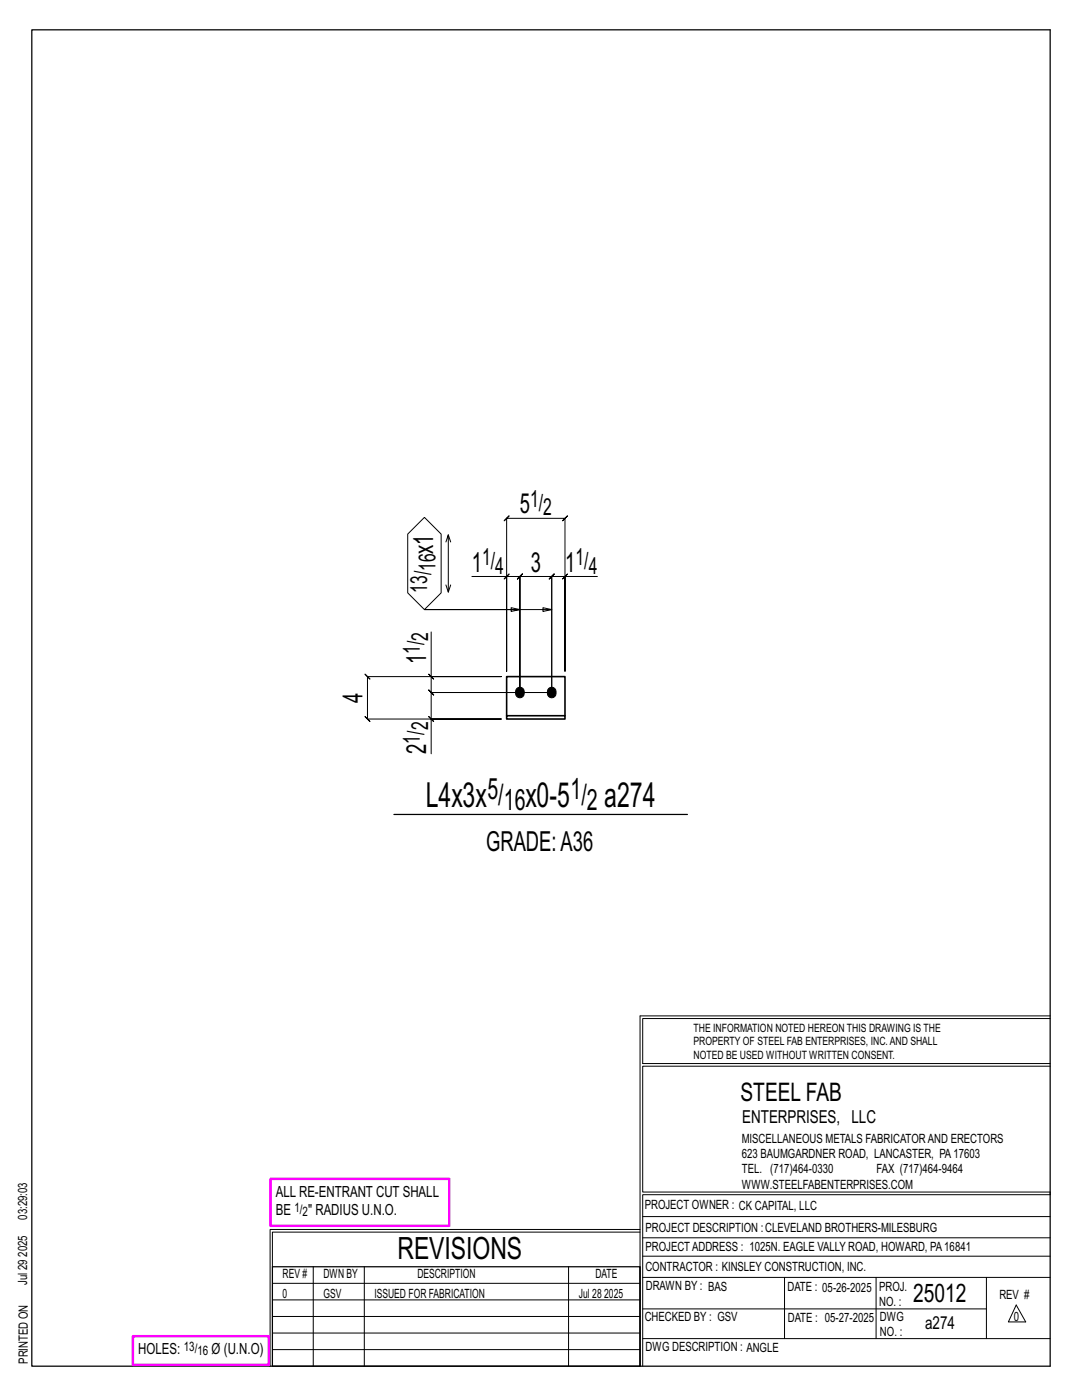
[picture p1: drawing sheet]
<svg xmlns="http://www.w3.org/2000/svg" width="216mm" height="279mm" viewBox="0 0 216 279" stroke-linecap="round" stroke-linejoin="round" font-family="sans-serif">
<defs><g id="words">
<g font-size="6.9">
<text x="85" y="161.1">L4x3x</text>
<text x="104.9" y="161.1">x0-5</text>
<text x="120.6" y="161.1">a274</text>
</g>
<text font-size="6.1" x="79.3" y="251.3">REVISIONS</text>
<g font-size="5.9">
<text x="97.2" y="159.5">5/</text>
<text x="100.5" y="161.6">16</text>
<text x="113.8" y="159.5">1/</text>
<text x="117.1" y="161.6">2</text>
</g>
<g font-size="5.5">
<text x="103.7" y="102.5">5</text>
<text x="86.5" y="110.5" transform="rotate(-90 86.5 110.5)">x1</text>
<text x="94.2" y="114.1">1</text>
<text x="105.9" y="114.1">3</text>
<text x="112.8" y="114.1">1</text>
<text x="85" y="132.5" transform="rotate(-90 85 132.5)">1</text>
<text x="72.3" y="140.3" transform="rotate(-90 72.3 140.3)">4</text>
<text x="85" y="150.4" transform="rotate(-90 85 150.4)">2</text>
<text x="97" y="169.8">GRADE:A36</text>
</g>
<g font-size="5.1">
<text x="147.8" y="219.8">STEEL FAB</text>
<text x="182.2" y="259.9">25012</text>
</g>
<g font-size="4.7">
<text x="105.8" y="101.2">1/</text>
<text x="108.4" y="102.9">2</text>
<text x="86.9" y="114" transform="rotate(-90 86.9 114)">16</text>
<text x="96.2" y="112.8">1/</text>
<text x="114.8" y="112.8">1/</text>
<text x="85.2" y="118.3" transform="rotate(-90 85.2 118.3)">13/</text>
<text x="98.8" y="114.5">4</text>
<text x="117.5" y="114.5">4</text>
<text x="83.8" y="130.5" transform="rotate(-90 83.8 130.5)">1/</text>
<text x="85.5" y="127.9" transform="rotate(-90 85.5 127.9)">2</text>
<text x="83.8" y="148.4" transform="rotate(-90 83.8 148.4)">1/</text>
<text x="85.5" y="145.8" transform="rotate(-90 85.5 145.8)">2</text>
</g>
<g font-size="3.6">
<text x="148.1" y="224.1">ENTERPRISES, LLC</text>
<text x="184.6" y="265.2">a274</text>
</g>
<g font-size="3.1">
<text x="55" y="238.9">ALL RE-ENTRANT CUT SHALL</text>
<text x="55" y="242.5">BE</text>
<text x="61.5" y="242.5">&quot; RADIUS U.N.O.</text>
<text x="27.6" y="270.2">HOLES:</text>
<text x="42.2" y="270.2">Ø (U.N.O)</text>
</g>
<g font-size="2.6">
<text x="58.8" y="241.8">1/</text>
<text x="60.4" y="242.7">2</text>
<text x="36.7" y="269.6">13/</text>
<text x="39.4" y="270.5">16</text>
</g>
<g font-size="2.5">
<text x="148" y="231.2">623 BAUMGARDNER ROAD, LANCASTER, PA17603</text>
<text x="148" y="228.1">MISCELLANEOUS METALS FABRICATORAND ERECTORS</text>
<text x="148" y="237.2">WWW.STEELFABENTERPRISES.COM</text>
<text x="148" y="234.2">TEL. (717)464-0330</text>
<text x="174.9" y="234.2">FAX (717)464-9464</text>
<text x="5.4" y="243.4" transform="rotate(-90 5.4 243.4)">03:29:03</text>
<text x="128.7" y="241.3">PROJECT OWNER : CK CAPITAL, LLC</text>
<text x="128.8" y="246">PROJECT DESCRIPTION :CLEVELAND BROTHERS-MILESBURG</text>
<text x="5.4" y="250.8" transform="rotate(-90 5.4 250.8)">2025</text>
<text x="128.8" y="249.7">PROJECTADDRESS : 1025N. EAGLE VALLY ROAD, HOWARD, PA16841</text>
<text x="5.4" y="256.5" transform="rotate(-90 5.4 256.5)">Jul 29</text>
<text x="56.4" y="255">REV #</text>
<text x="64.5" y="255">DWN BY</text>
<text x="83.3" y="255">DESCRIPTION</text>
<text x="118.8" y="255">DATE</text>
<text x="128.8" y="253.7">CONTRACTOR : KINSLEY CONSTRUCTION, INC.</text>
<text x="128.9" y="257.5">DRAWN BY : BAS</text>
<text x="157.1" y="257.6">DATE : 05-26-2025</text>
<text x="175.4" y="257.7">PROJ.</text>
<text x="56.4" y="259">0</text>
<text x="64.5" y="259">GSV</text>
<text x="74.7" y="259">ISSUED FOR FABRICATION</text>
<text x="115.5" y="259">Jul 28</text>
<text x="120.6" y="259">2025</text>
<text x="128.6" y="263.7">CHECKED BY : GSV</text>
<text x="157.2" y="263.7">DATE : 05-27-2025</text>
<text x="175.4" y="260.7">NO. :</text>
<text x="175.6" y="263.7">DWG</text>
<text x="199.4" y="259.2">REV #</text>
<text x="202.3" y="263.7">0</text>
<text x="128.8" y="269.7">DWG DESCRIPTION : ANGLE</text>
<text x="175.6" y="266.7">NO. :</text>
<text x="5.5" y="272.2" transform="rotate(-90 5.5 272.2)">PRINTED ON</text>
</g>
<g font-size="2.3">
<text x="138.4" y="208.6">PROPERTY OF STEEL FAB ENTERPRISES, INC.AND SHALL</text>
<text x="138.4" y="205.9">THE INFORMATION NOTED HEREON THIS DRAWING IS THE</text>
<text x="138.4" y="211.3">NOTED BE USED WITHOUT WRITTEN CONSENT.</text>
</g>
</g></defs>
<g fill="none" stroke="#000" stroke-width=".2">
<path d="M81.4 106.6l3.3-3.3 3.3 3.3v11.7l-3.3 3.4-3.3-3.4zM89 116.7l.5 1.5 .4-1.5M89 108.2l.5-1.5v11.5M89.5 106.7l.4 1.5M94.2 115.1h6.9v18.9v-30.6l-.5 .5 1-1-.5 .5h11.6l-.5 .5 1-1-.5 .5v30.6v-18.9h6.5M101.1 115.1l.5-.5-1 1zM101.1 115.1h2.6l-.5 .5 1-1-.5 .5v23.1v-23.1l-.5 .5 1-1-.5 .5h6.4l-.5 .5 1-1-.5 .5v23.1M112.7 115.1l.5-.5-1 1zM112.7 115.1h-2.6l.5-.5-1 1 .5-.5v23.1M85.5 134.5l1 1zM86 126.1v8.9h14h-26.7l-.5-.5 1 1-.5-.5v8.5l-.5-.5 1 1-.5-.5h26.7h-14v6.9M86 135v3.2l-.5-.5 1 1-.5-.5h24.1"/>
<path d="M103.7 121.7l-1.7-.4v.7l1.7-.3h-19h25.4l-1.8 .3v-.7l1.8 .4M110.1 138.2h-24.1l-.5-.5 1 1-.5-.5v5.3M85.5 143l1 1zM127.7 202.7v70M127.7 202.7h81.8M209.5 203.3h-81.3v9h81.3M209.5 212.8h-81.3v25.1h81.3v.5h-81.3v34.3M54.4 259.4h73.3M54.4 256.1h73.3M62.5 252.8v19.9M72.7 252.8v19.9M113.4 252.8v19.9"/>
<path d="M127.7 245.4h-73.8v27.3M127.7 245.9h-73.3v6.9M128.2 242.8h81.3M128.2 254.9h81.3M128.2 250.7h81.3M128.2 247h81.3M156.5 254.9v12.2M174.8 254.9v12.2M196.8 254.9v12.2M54.4 269.3h73.3M54.4 266h73.3M54.4 262.7h73.3"/>
<path d="M128.2 261.2h68.6M128.2 267.1h81.3M202.8 260.4l1.9 3.4h-3.5z"/>
</g>
<path d="M6.3 6h203.2v266.7h-203.2zM78.6 162.5h58.6M54.4 252.8h73.3v19.9h-73.3z" fill="none" stroke="#000" stroke-width=".25"/>
<path d="M54 235.3h35.6v9.3h-35.6zM26.5 266.7h27.1v5.7h-27.1z" fill="none" stroke="#f0f" stroke-width=".5"/>
<path d="M103.1 137.4a.91 .91 0 0 1 1.2-.1 .91 .91 0 0 1 .3 1.1 .9 .9 0 0 1-1.1 .8 .9 .9 0 0 1-.6-1.2zM109.5 137.4a.91 .91 0 0 1 1.1-.1 .91 .91 0 0 1 .4 1.1 .9 .9 0 0 1-1.1 .8 .9 .9 0 0 1-.7-1.2z" fill="#000" stroke="#000" stroke-width=".2"/>
<path d="M101.1 142.8h11.6v.7h-11.6zM101.1 142.8v-7.8h11.6v7.8" fill="none" stroke="#000" stroke-width=".32"/>
<use href="#words"/>
</svg>
